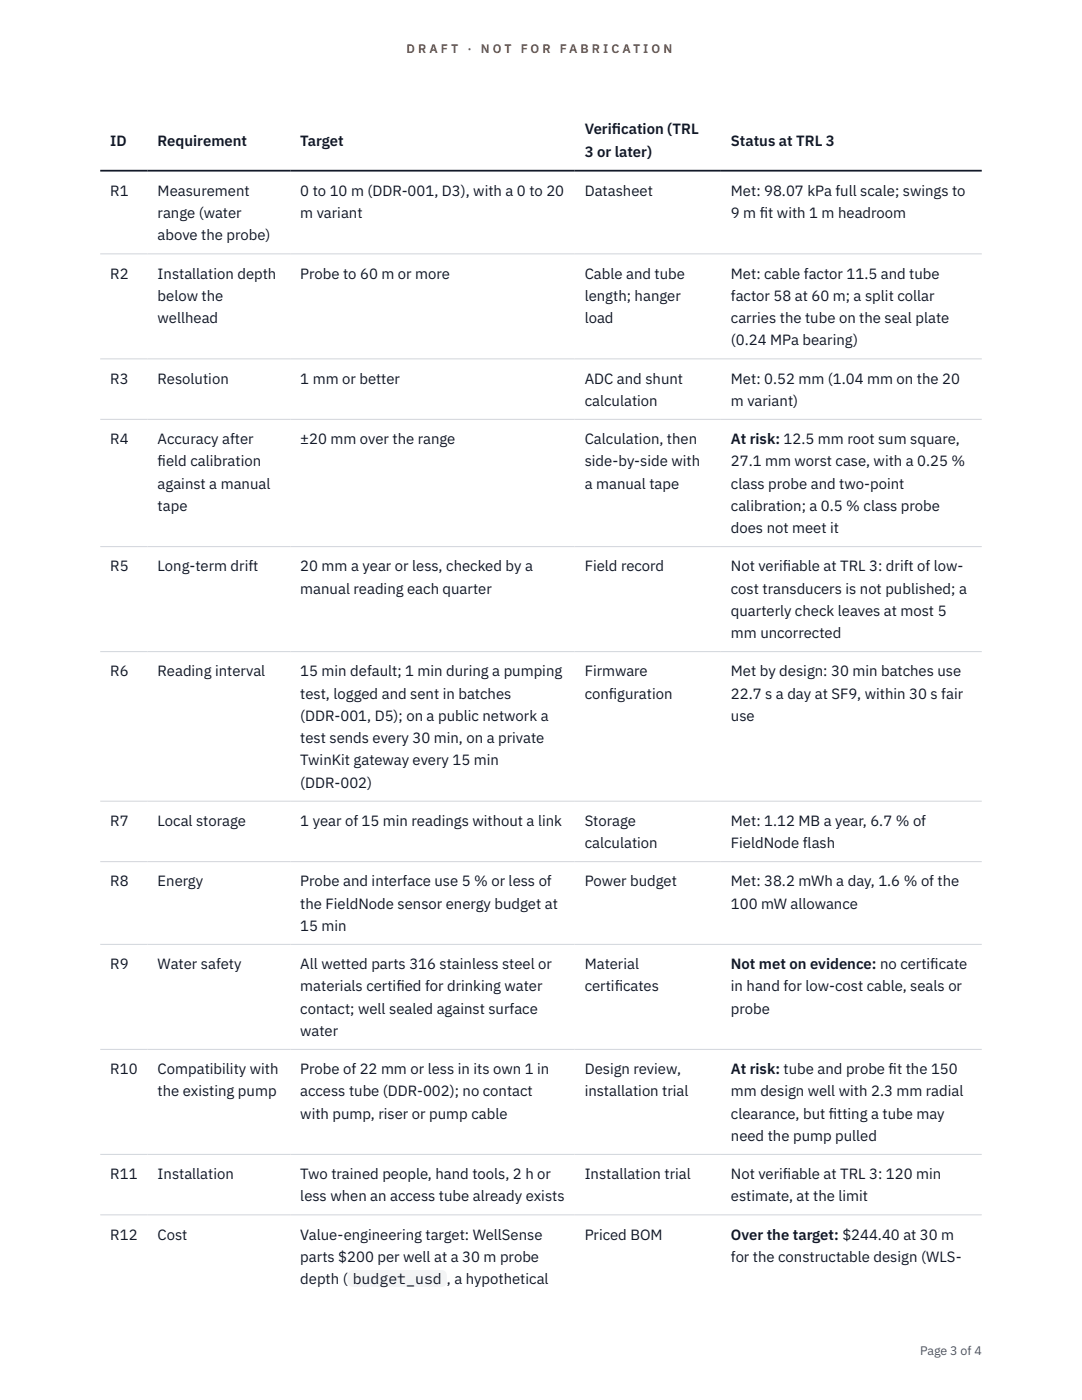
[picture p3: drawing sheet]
<svg xmlns="http://www.w3.org/2000/svg" width="216mm" height="279mm" viewBox="0 0 216 279" stroke-linecap="round" stroke-linejoin="round" font-family="sans-serif">
<defs><g id="words">
<g font-size="3" fill="#111827">
<text x="22" y="29.1">ID</text>
<text x="31.5" y="29.1">Requirement</text>
<text x="59.9" y="29.1">Target</text>
<text x="116.7" y="26.8">Verif</text>
<text x="122.1" y="26.8">ication (TRL</text>
<text x="145.8" y="29.1">Status at TRL 3</text>
<text x="116.7" y="31.3">3 or later)</text>
<text x="22" y="39.1">R1</text>
<text x="31.5" y="39.1">Measurement</text>
<text x="59.9" y="39.1">0 to 10 m (DDR-001, D3), with a 0 to 20</text>
<text x="116.7" y="39.1">Datasheet</text>
<text x="145.8" y="39.1">Met: 98.07 kPa full scale; swings to</text>
<text x="31.5" y="43.5">range (water</text>
<text x="31.5" y="48">above the probe)</text>
<text x="59.9" y="43.5">m variant</text>
<text x="145.8" y="43.5">9 m f</text>
<text x="151.6" y="43.5">it with 1 m headroom</text>
<text x="22" y="55.6">R2</text>
<text x="31.5" y="55.6">Installation depth</text>
<text x="59.9" y="55.6">Probe to 60 m or more</text>
<text x="116.7" y="55.6">Cable and tube</text>
<text x="145.8" y="55.6">Met: cable factor 11.5 and tube</text>
<text x="31.5" y="60">below the</text>
<text x="31.5" y="64.5">wellhead</text>
<text x="116.7" y="60">length; hanger</text>
<text x="116.7" y="64.5">load</text>
<text x="145.8" y="60">factor 58 at 60 m; a split collar</text>
<text x="145.8" y="64.5">carries the tube on the seal plate</text>
<text x="145.8" y="68.9">(0.24 MPa bearing)</text>
<text x="22" y="76.5">R3</text>
<text x="31.5" y="76.5">Resolution</text>
<text x="59.9" y="76.5">1 mm or better</text>
<text x="116.7" y="76.5">ADC and shunt</text>
<text x="145.8" y="76.5">Met: 0.52 mm (1.04 mm on the 20</text>
<text x="116.7" y="81">calculation</text>
<text x="145.8" y="81">m variant)</text>
<text x="22" y="88.6">R4</text>
<text x="31.5" y="88.6">Accuracy after</text>
<text x="59.9" y="88.6">±20 mm over the range</text>
<text x="116.7" y="88.6">Calculation, then</text>
<text x="145.8" y="88.6">At risk: 12.5 mm root sum square,</text>
<text x="31.5" y="93.1">f</text>
<text x="31.5" y="93.1">ield calibration</text>
<text x="116.7" y="93.1">side-by-side with</text>
<text x="145.8" y="93.1">27.1 mm worst case, with a 0.25 %</text>
<text x="31.5" y="97.5">against a manual</text>
<text x="31.5" y="101.9">tape</text>
<text x="116.7" y="97.5">a manual tape</text>
<text x="145.8" y="97.5">class probe and two-point</text>
<text x="145.8" y="101.9">calibration; a 0.5 % class probe</text>
<text x="145.8" y="106.4">does not meet it</text>
<text x="22" y="114">R5</text>
<text x="31.5" y="114">Long-term drift</text>
<text x="59.9" y="114">20 mm a year or less, checked by a</text>
<text x="59.9" y="118.5">manual reading each quarter</text>
<text x="116.7" y="114">Field record</text>
<text x="145.8" y="114">Not verif</text>
<text x="145.8" y="118.5">cost transducers is not published; a</text>
<text x="156.2" y="114">iable at TRL 3: drift of low-</text>
<text x="145.8" y="122.9">quarterly check leaves at most 5</text>
<text x="145.8" y="127.3">mm uncorrected</text>
<text x="22" y="135">R6</text>
<text x="31.5" y="135">Reading interval</text>
<text x="59.9" y="135">15 min default; 1 min during a pumping</text>
<text x="116.7" y="135">Firmware</text>
<text x="145.8" y="135">Met by design: 30 min batches use</text>
<text x="59.9" y="139.4">test, logged and sent in batches</text>
<text x="59.9" y="143.9">(DDR-001, D5); on a public network a</text>
<text x="116.7" y="139.4">conf</text>
<text x="121.5" y="139.4">iguration</text>
<text x="145.8" y="139.4">22.7 s a day at SF9, within 30 s fair</text>
<text x="145.8" y="143.9">use</text>
<text x="59.9" y="148.3">test sends every 30 min, on a private</text>
<text x="59.9" y="152.7">TwinKit gateway every 15 min</text>
<text x="59.9" y="157.2">(DDR-002)</text>
<text x="22" y="164.8">R7</text>
<text x="31.5" y="164.8">Local storage</text>
<text x="59.9" y="164.8">1 year of 15 min readings without a link</text>
<text x="116.7" y="164.8">Storage</text>
<text x="145.8" y="164.8">Met: 1.12 MB a year, 6.7 % of</text>
<text x="116.7" y="169.3">calculation</text>
<text x="145.8" y="169.3">FieldNode flash</text>
<text x="22" y="176.9">R8</text>
<text x="31.5" y="176.9">Energy</text>
<text x="59.9" y="176.9">Probe and interface use 5 % or less of</text>
<text x="116.7" y="176.9">Power budget</text>
<text x="145.8" y="176.9">Met: 38.2 mWh a day, 1.6 % of the</text>
<text x="59.9" y="181.3">the FieldNode sensor energy budget at</text>
<text x="59.9" y="185.8">15 min</text>
<text x="145.8" y="181.3">100 mW allowance</text>
<text x="22" y="193.4">R9</text>
<text x="31.5" y="193.4">Water safety</text>
<text x="59.9" y="193.4">All wetted parts 316 stainless steel or</text>
<text x="59.9" y="197.8">materials certif</text>
<text x="79.1" y="197.8">ied for drinking water</text>
<text x="116.7" y="193.4">Material</text>
<text x="116.7" y="197.8">certif</text>
<text x="122.7" y="197.8">icates</text>
<text x="145.8" y="193.4">Not met on evidence: no certif</text>
<text x="145.8" y="197.8">in hand for low-cost cable, seals or</text>
<text x="185.6" y="193.4">icate</text>
<text x="59.9" y="202.3">contact; well sealed against surface</text>
<text x="145.8" y="202.3">probe</text>
<text x="59.9" y="206.7">water</text>
<text x="22" y="214.3">R10</text>
<text x="31.5" y="214.3">Compatibility with</text>
<text x="59.9" y="214.3">Probe of 22 mm or less in its own 1 in</text>
<text x="116.7" y="214.3">Design review,</text>
<text x="145.8" y="214.3">At risk: tube and probe f</text>
<text x="177.3" y="214.3">it the 150</text>
<text x="31.5" y="218.8">the existing pump</text>
<text x="59.9" y="218.8">access tube (DDR-002); no contact</text>
<text x="116.7" y="218.8">installation trial</text>
<text x="145.8" y="218.8">mm design well with 2.3 mm radial</text>
<text x="59.9" y="223.2">with pump, riser or pump cable</text>
<text x="145.8" y="223.2">clearance, but f</text>
<text x="145.8" y="227.7">need the pump pulled</text>
<text x="165.4" y="223.2">itting a tube may</text>
<text x="22" y="235.3">R11</text>
<text x="31.5" y="235.3">Installation</text>
<text x="59.9" y="235.3">Two trained people, hand tools, 2 h or</text>
<text x="59.9" y="239.8">less when an access tube already exists</text>
<text x="116.7" y="235.3">Installation trial</text>
<text x="145.8" y="235.3">Not verif</text>
<text x="145.8" y="239.8">estimate, at the limit</text>
<text x="156.2" y="235.3">iable at TRL 3: 120 min</text>
<text x="22" y="247.4">R12</text>
<text x="31.5" y="247.4">Cost</text>
<text x="59.9" y="247.4">Value-engineering target: WellSense</text>
<text x="59.9" y="251.8">parts $200 per well at a 30 m probe</text>
<text x="116.7" y="247.4">Priced BOM</text>
<text x="145.8" y="247.4">Over the target: $244.40 at 30 m</text>
<text x="145.8" y="251.8">for the constructable design (WLS-</text>
<text x="59.9" y="256.3">depth (</text>
<text x="70.4" y="256.3">budget_usd</text>
<text x="89.2" y="256.3">, a hypothetical</text>
</g>
<g font-size="2.5" fill="#b45309">
<text x="81.1" y="10.5">D R A F T</text>
<text x="93.3" y="10.5">·</text>
<text x="95.9" y="10.5">N O T</text>
<text x="103.9" y="10.5">F O R</text>
<text x="111.7" y="10.5">F A B R I C A T I O N</text>
</g>
<text font-size="2.5" fill="#4b5563" x="183.6" y="270.3">Page 3 of 4</text>
</g></defs>
<path d="M20 50.7h175.9M20 71.6h175.9M20 83.7h175.9M20 109.1h175.9M20 130h175.9M20 159.9h175.9M20 172h175.9M20 188.5h175.9M20 209.4h175.9M20 230.4h175.9M20 242.4h175.9" fill="none" stroke="#d1d5db" stroke-width=".2"/>
<path d="M20 34.1h175.9" fill="none" stroke="#111827" stroke-width=".35"/>
<path d="M69.4 253.5h19.8v3.3h-19.8z" fill="#f3f4f6"/>
<use href="#words"/>
</svg>
